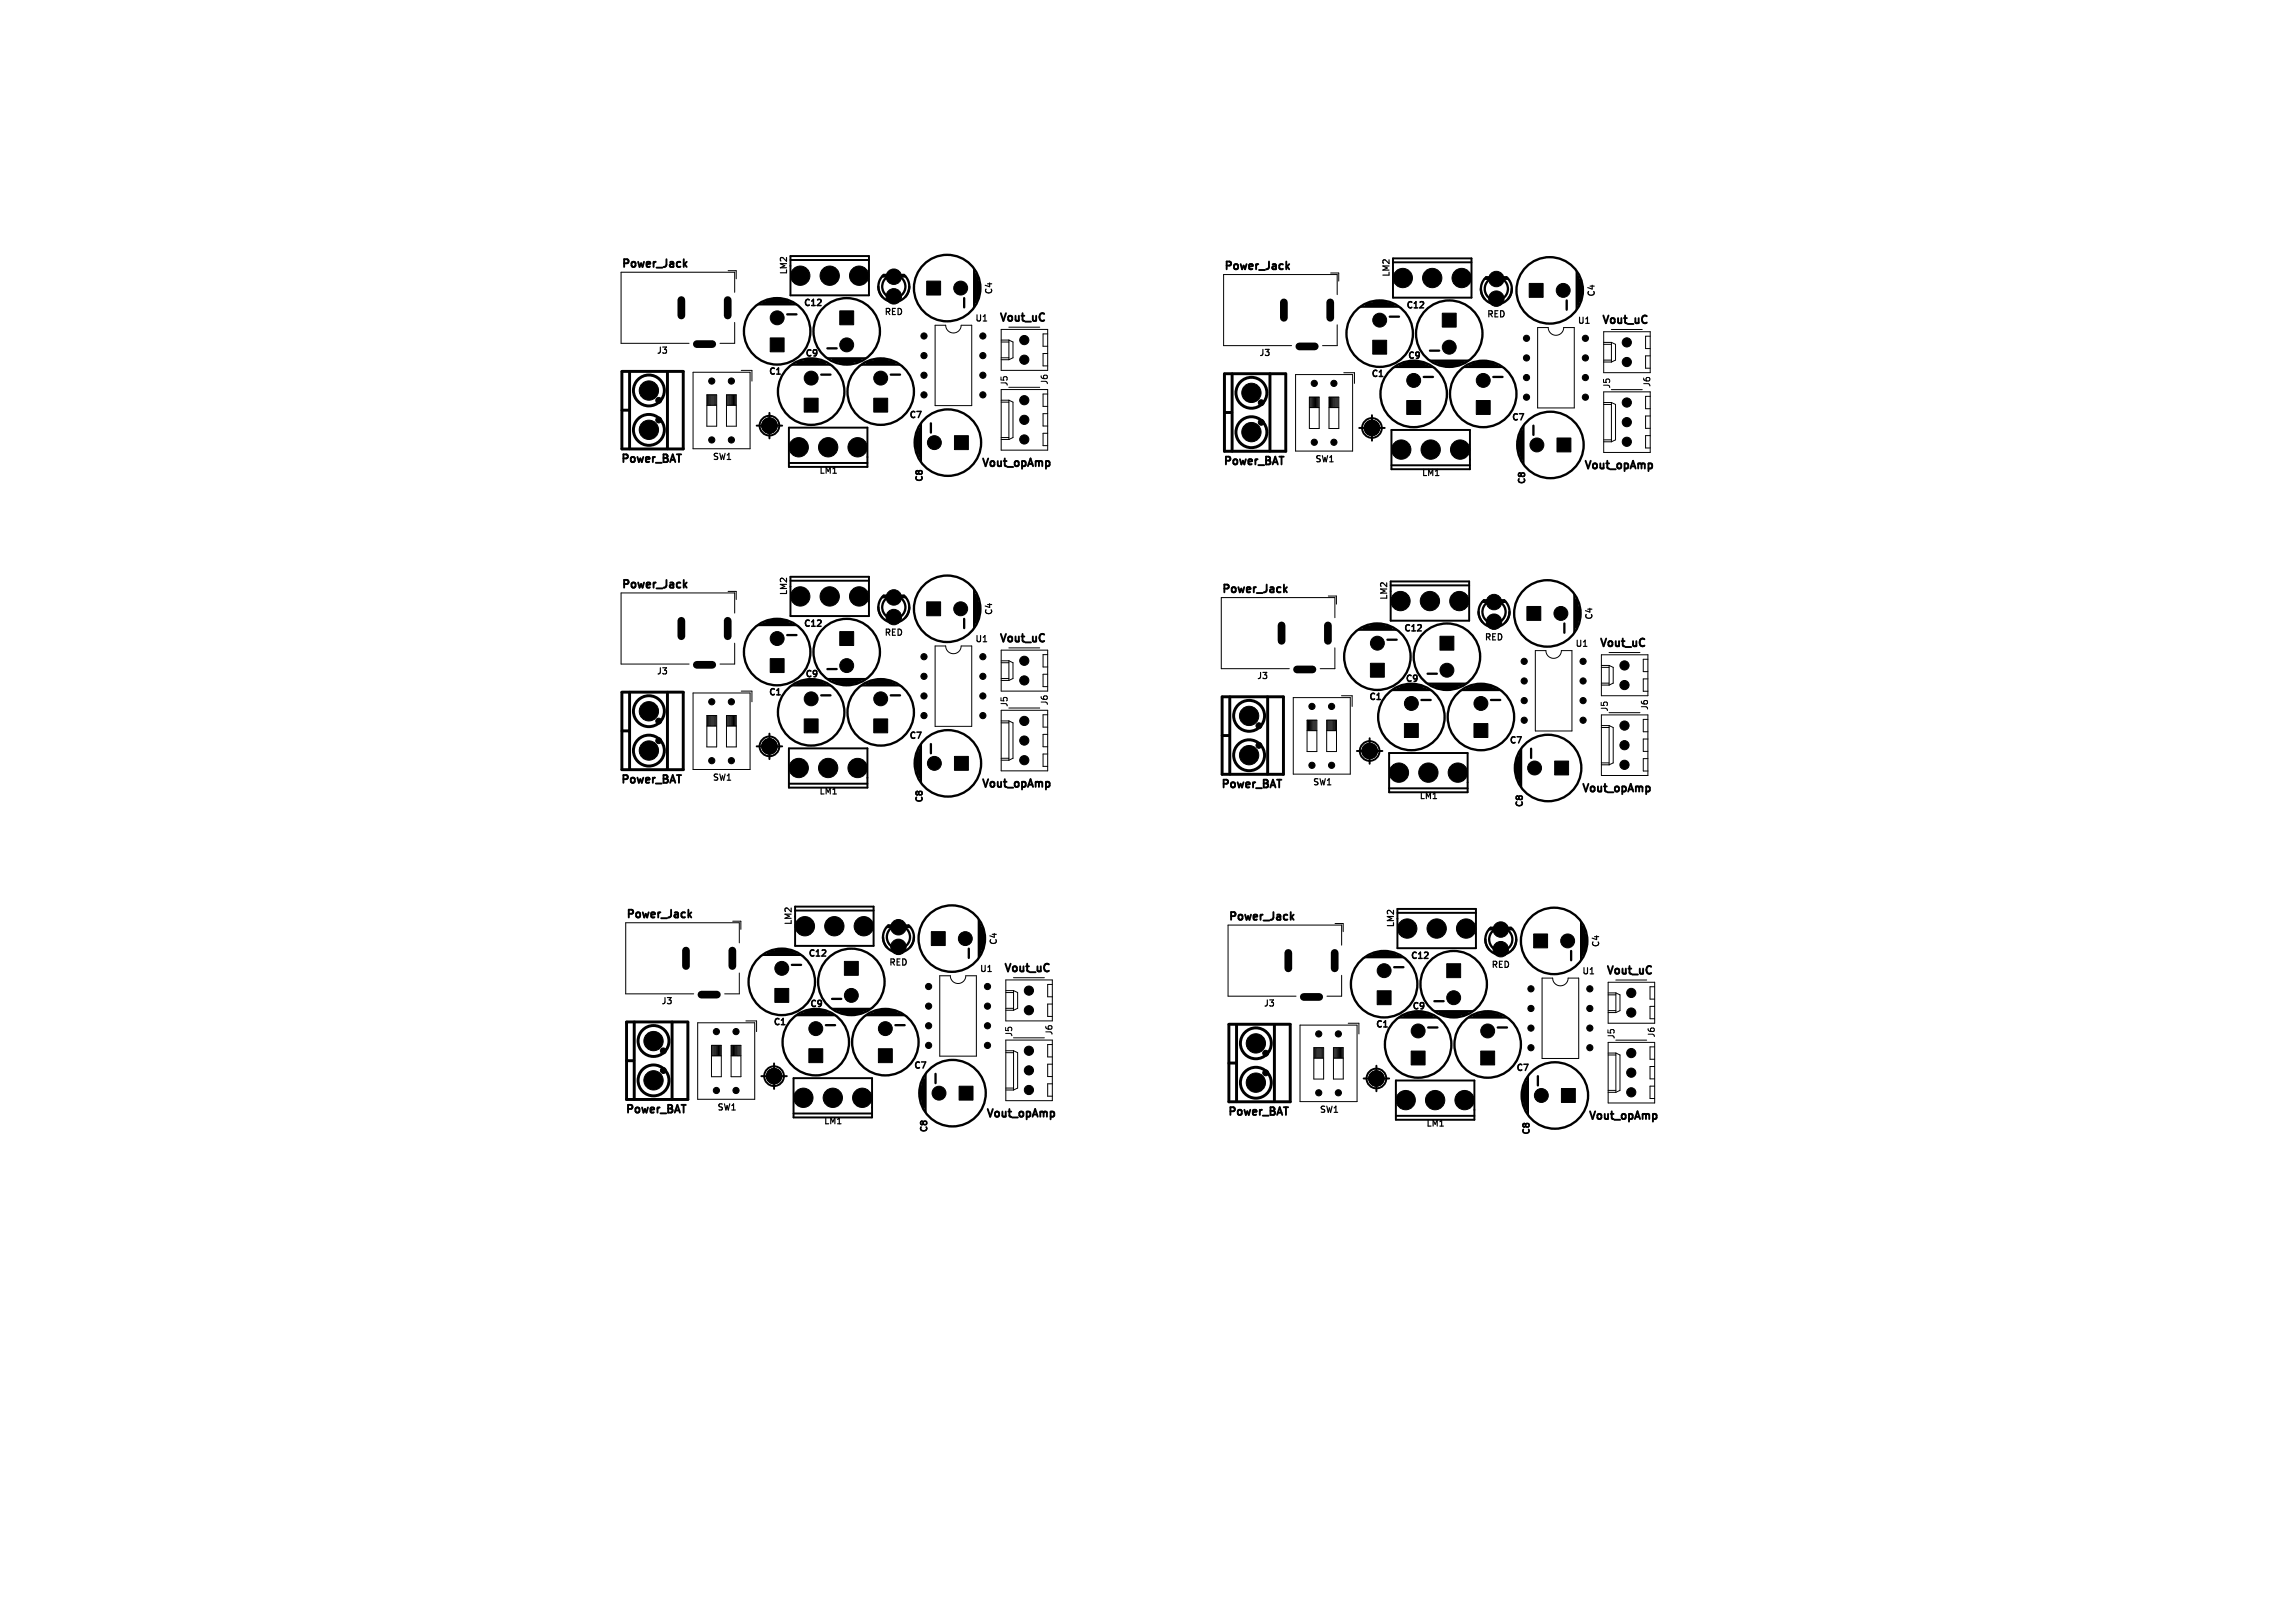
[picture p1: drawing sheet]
<svg xmlns="http://www.w3.org/2000/svg" width="297mm" height="210mm" viewBox="0 0 297 210" stroke-linecap="round" stroke-linejoin="round" font-family="sans-serif">
<defs><g id="words">
<g font-size="1.4">
<text x="80.3" y="35">Power_Jack</text>
<text x="158.2" y="35.3">Power_Jack</text>
<text x="129.1" y="42">Vout_uC</text>
<text x="207.1" y="42.3">Vout_uC</text>
<text x="80.2" y="60.2">Power_BAT</text>
<text x="126.8" y="60.8">Vout_opAmp</text>
<text x="158.1" y="60.5">Power_BAT</text>
<text x="204.8" y="61.1">Vout_opAmp</text>
<text x="80.3" y="76.5">Power_Jack</text>
<text x="157.9" y="77.1">Power_Jack</text>
<text x="129.1" y="83.5">Vout_uC</text>
<text x="206.8" y="84.1">Vout_uC</text>
<text x="80.2" y="101.7">Power_BAT</text>
<text x="126.8" y="102.3">Vout_opAmp</text>
<text x="157.8" y="102.3">Power_BAT</text>
<text x="204.5" y="102.9">Vout_opAmp</text>
<text x="80.9" y="119.1">Power_Jack</text>
<text x="158.8" y="119.4">Power_Jack</text>
<text x="129.7" y="126.1">Vout_uC</text>
<text x="207.7" y="126.4">Vout_uC</text>
<text x="80.8" y="144.4">Power_BAT</text>
<text x="127.4" y="144.9">Vout_opAmp</text>
<text x="158.7" y="144.7">Power_BAT</text>
<text x="205.4" y="145.2">Vout_opAmp</text>
</g>
<g font-size="1.1">
<text x="102" y="35.6" transform="rotate(-90 102 35.6)">LM2</text>
<text x="180" y="35.9" transform="rotate(-90 180 35.9)">LM2</text>
<text x="103.9" y="39.9">C12</text>
<text x="114.4" y="41">RED</text>
<text x="126.1" y="41.8">U1</text>
<text x="128.6" y="38.2" transform="rotate(-90 128.6 38.2)">C4</text>
<text x="181.8" y="40.2">C12</text>
<text x="192.3" y="41.3">RED</text>
<text x="206.6" y="38.5" transform="rotate(-90 206.6 38.5)">C4</text>
<text x="84.9" y="46">J3</text>
<text x="104.1" y="46.4">C9</text>
<text x="162.9" y="46.3">J3</text>
<text x="182" y="46.7">C9</text>
<text x="204.1" y="42.1">U1</text>
<text x="99.3" y="48.8">C1</text>
<text x="130.6" y="50.1" transform="rotate(-90 130.6 50.1)">J5</text>
<text x="135.8" y="49.9" transform="rotate(-90 135.8 49.9)">J6</text>
<text x="177.3" y="49.1">C1</text>
<text x="208.5" y="50.4" transform="rotate(-90 208.5 50.4)">J5</text>
<text x="213.7" y="50.2" transform="rotate(-90 213.7 50.2)">J6</text>
<text x="92.1" y="59.7">SW1</text>
<text x="117.5" y="54.4">C7</text>
<text x="195.5" y="54.7">C7</text>
<text x="105.9" y="61.5">LM1</text>
<text x="119.7" y="62.5" transform="rotate(-90 119.7 62.5)">C8</text>
<text x="170.1" y="60">SW1</text>
<text x="183.9" y="61.8">LM1</text>
<text x="197.6" y="62.8" transform="rotate(-90 197.6 62.8)">C8</text>
<text x="102" y="77.1" transform="rotate(-90 102 77.1)">LM2</text>
<text x="179.7" y="77.7" transform="rotate(-90 179.7 77.7)">LM2</text>
<text x="103.9" y="81.4">C12</text>
<text x="114.4" y="82.5">RED</text>
<text x="126.1" y="83.3">U1</text>
<text x="128.6" y="79.7" transform="rotate(-90 128.6 79.7)">C4</text>
<text x="181.5" y="82">C12</text>
<text x="192" y="83.1">RED</text>
<text x="203.8" y="83.9">U1</text>
<text x="206.3" y="80.3" transform="rotate(-90 206.3 80.3)">C4</text>
<text x="84.9" y="87.5">J3</text>
<text x="104.1" y="87.9">C9</text>
<text x="162.6" y="88.1">J3</text>
<text x="181.7" y="88.5">C9</text>
<text x="99.3" y="90.3">C1</text>
<text x="117.5" y="95.9">C7</text>
<text x="130.6" y="91.6" transform="rotate(-90 130.6 91.6)">J5</text>
<text x="135.8" y="91.4" transform="rotate(-90 135.8 91.4)">J6</text>
<text x="177" y="90.9">C1</text>
<text x="208.2" y="92.2" transform="rotate(-90 208.2 92.2)">J5</text>
<text x="213.4" y="92" transform="rotate(-90 213.4 92)">J6</text>
<text x="92.1" y="101.2">SW1</text>
<text x="169.8" y="101.8">SW1</text>
<text x="195.2" y="96.5">C7</text>
<text x="105.9" y="103">LM1</text>
<text x="119.7" y="104" transform="rotate(-90 119.7 104)">C8</text>
<text x="183.6" y="103.6">LM1</text>
<text x="197.3" y="104.6" transform="rotate(-90 197.3 104.6)">C8</text>
<text x="102.6" y="119.8" transform="rotate(-90 102.6 119.8)">LM2</text>
<text x="104.5" y="124.1">C12</text>
<text x="115" y="125.1">RED</text>
<text x="126.7" y="126">U1</text>
<text x="129.2" y="122.4" transform="rotate(-90 129.2 122.4)">C4</text>
<text x="180.6" y="120.1" transform="rotate(-90 180.6 120.1)">LM2</text>
<text x="182.4" y="124.4">C12</text>
<text x="192.9" y="125.4">RED</text>
<text x="207.1" y="122.7" transform="rotate(-90 207.1 122.7)">C4</text>
<text x="85.5" y="130.1">J3</text>
<text x="104.7" y="130.6">C9</text>
<text x="163.4" y="130.4">J3</text>
<text x="182.6" y="130.9">C9</text>
<text x="204.7" y="126.3">U1</text>
<text x="99.9" y="132.9">C1</text>
<text x="131.2" y="134.2" transform="rotate(-90 131.2 134.2)">J5</text>
<text x="136.4" y="134" transform="rotate(-90 136.4 134)">J6</text>
<text x="177.9" y="133.2">C1</text>
<text x="209.1" y="134.5" transform="rotate(-90 209.1 134.5)">J5</text>
<text x="214.3" y="134.3" transform="rotate(-90 214.3 134.3)">J6</text>
<text x="92.7" y="143.9">SW1</text>
<text x="118.1" y="138.6">C7</text>
<text x="196.1" y="138.9">C7</text>
<text x="106.5" y="145.7">LM1</text>
<text x="120.3" y="146.7" transform="rotate(-90 120.3 146.7)">C8</text>
<text x="170.7" y="144.2">SW1</text>
<text x="184.5" y="146">LM1</text>
<text x="198.2" y="147" transform="rotate(-90 198.2 147)">C8</text>
</g>
</g></defs>
<g fill="none" stroke="#000" stroke-width=".2">
<path d="M105.8 39.5h.5M106.2 38.8v.3M183.7 39.8h.5M184.2 39.1v.3M100.5 48.4h.5M178.5 48.7h.5M100.5 89.9h.5M105.8 81h.5M106.2 80.3v.3M178.2 90.5h.5M183.4 81.6h.5M183.9 80.9v.3"/>
<path d="M101.1 132.6h.5M106.4 123.7h.5M106.8 123v.3M179.1 132.9h.4M184.3 124h.5M184.8 123.3v.3"/>
</g>
<g fill="none" stroke="#000" stroke-width=".25">
<path d="M88.6 34.2l.3 .3M88.9 33.9l-.4 .4M102.3 33.1h10.2v5.1h-10.2v-3.8M102.3 33.6h10.2M166.6 34.5l.2 .3M166.8 34.2l-.3 .4M180.3 33.9h10.1M180.3 33.4h10.1v5.1h-10.1v-3.8M87.6 58.8h.6M97.9 55.1h3.3M99.6 53.4v3.3M102.1 55.3h10.2v5.1h-10.2z"/>
<path d="M102.1 59.9h10.2M165.6 59.1h.5M175.9 55.4h3.3M177.6 53.7v3.3M180.1 55.6h10.1v5.1h-10.1zM88.6 75.7l.3 .3M88.9 75.4l-.4 .4M102.3 75.1h10.2M102.3 74.6h10.2v5.1h-10.2v-3.8M166.3 76.3l.2 .3M166.5 76l-.3 .4M180 75.7h10.1"/>
<path d="M180 75.2h10.1v5.1h-10.1v-3.8M180.1 60.2h10.1M97.9 96.6h3.3M99.6 94.9v3.3M102.1 96.8h10.2v5.1h-10.2zM175.6 97.2h3.3M177.2 95.5v3.3M179.8 97.4h10.1v5.1h-10.1zM87.6 100.3h.6M89.2 118.3l.3 .4M89.5 118.1l-.4 .3M102.1 101.4h10.2"/>
<path d="M102.9 117.8h10.2M102.9 117.3h10.2v5.1h-10.2v-3.8M165.3 100.9h.5M167.1 118.6l.3 .4M167.4 118.4l-.4 .3M179.8 102h10.1M180.8 118.1h10.2M180.8 117.6h10.2v5.1h-10.2v-3.8M98.5 139.3h3.3M100.2 137.6v3.3M102.7 139.5h10.2v5.1h-10.2zM176.5 139.6h3.3"/>
<path d="M178.1 137.9v3.3M180.6 139.8h10.2v5.1h-10.2zM88.2 143h.6M102.7 144.1h10.2M166.1 143.3h.6M180.6 144.4h10.2"/>
<circle cx="99.6" cy="55.1" r="1.28"/>
<circle cx="177.6" cy="55.4" r="1.28"/>
<circle cx="99.6" cy="96.6" r="1.28"/>
<circle cx="177.3" cy="97.2" r="1.28"/>
<circle cx="100.2" cy="139.2" r="1.28"/>
<circle cx="178.1" cy="139.5" r="1.28"/>
</g>
<g fill="none" stroke="#000" stroke-width=".13">
<path d="M94.2 35h1.1v1.1M95.1 37.8v-2.6h-14.7v9.2h8.8M172.2 35.3h1.1v1.1M173 38.1v-2.6h-14.7v9.2h8.8M89.7 48.2h7.4v9.9h-7.4zM91.5 51.1h1.2v4h-1.2zM91.5 52.4h1.2M91.5 51.1v1.3M91.7 51.1v1.3M91.8 51.1v1.3M91.9 51.1v1.3M92 51.1v1.3"/>
<path d="M92.1 51.1v1.3M92.3 51.1v1.3M92.4 51.1v1.3M92.5 51.1v1.3M92.6 51.1v1.3M94 51.1h1.3v4h-1.3zM94 52.4h1.3M94.1 51.1v1.3M94.2 51.1v1.3M94.3 51.1v1.3M94.4 51.1v1.3M94.6 51.1v1.3"/>
<path d="M94.7 51.1v1.3M94.8 51.1v1.3M94.9 51.1v1.3M95 51.1v1.3M95.1 41.7v2.7h-1.9M95.2 51.1v1.3M95.9 47.9h1.4v1.4M121 42.1h1.4a1 1 0 0 0 1 1 1 1 0 0 0 1-1h1.4v10.4h-4.8zM129.6 50.4h6v7.8h-6zM129.6 42.6h6v5.3h-6zM129.6 56.9h1M129.6 56.6h1"/>
<path d="M129.6 52h1M129.6 51.8h1M129.6 46.5h1M129.6 46.3h1M129.6 44.3h1M129.6 44h1M130.6 50.1h4M130.6 42.3h4M130.6 44v2.5M130.6 51.8v5.1M130.6 44l.5 .3v2l-.5 .2M130.6 51.8l.5 .2v4.6l-.5 .3"/>
<path d="M135.6 43.2h-.6v1.6h.6M135.6 45.7h-.6v1.6h.6M135.6 51h-.6v1.6h.6M135.6 53.5h-.6v1.6h.6M135.6 56.1h-.6v1.6h.6M167.7 48.5h7.3v9.9h-7.3zM169.5 51.4h1.2v4h-1.2zM169.5 52.7h1.2M169.5 51.4v1.3M169.6 51.4v1.3M169.8 51.4v1.3M169.9 51.4v1.3"/>
<path d="M170 51.4v1.3M170.1 51.4v1.3M170.2 51.4v1.3M170.4 51.4v1.3M170.5 51.4v1.3M170.6 51.4v1.3M172 51.4h1.3v4h-1.3zM172 52.7h1.3M172.1 51.4v1.3M172.2 51.4v1.3M172.3 51.4v1.3M172.4 51.4v1.3"/>
<path d="M172.5 51.4v1.3M172.7 51.4v1.3M172.8 51.4v1.3M172.9 51.4v1.3M173 51.4v1.3M173 42v2.7h-1.9M173.1 51.4v1.3M173.9 48.2h1.4v1.4M199 42.4h1.4a1 1 0 0 0 1 1 1 1 0 0 0 1-1h1.3v10.4h-4.7zM207.5 42.9h6.1v5.3h-6.1zM207.5 50.7h6.1v7.8h-6.1zM207.5 44.3h1"/>
<path d="M207.5 44.6h1M207.5 46.6h1M207.5 46.8h1M207.5 52.1h1M207.5 52.3h1M207.5 56.9h1M207.5 57.2h1M208.5 42.6h4M208.5 50.4h4M208.5 44.3v2.5M208.5 52.1v5.1M208.5 44.3l.6 .3v2l-.6 .2"/>
<path d="M208.5 52.1l.6 .2v4.6l-.6 .3M213.6 43.5h-.6v1.6h.6M213.6 46h-.6v1.6h.6M213.6 51.3h-.6v1.6h.6M213.6 53.8h-.6v1.6h.6M213.6 56.4h-.6v1.6h.6M94.2 76.5h1.1v1.1M95.1 79.3v-2.6h-14.7v9.2h8.8M171.9 77.1h1.1v1.1M172.8 79.9v-2.6h-14.8v9.2h8.8M89.7 89.7h7.4v9.9h-7.4zM91.5 92.6h1.2v4h-1.2z"/>
<path d="M91.5 93.9h1.2M91.5 92.6v1.3M91.7 92.6v1.3M91.8 92.6v1.3M91.9 92.6v1.3M92 92.6v1.3M92.1 92.6v1.3M92.3 92.6v1.3M92.4 92.6v1.3M92.5 92.6v1.3M92.6 92.6v1.3M94 92.6h1.3v4h-1.3z"/>
<path d="M94 93.9h1.3M94.1 92.6v1.3M94.2 92.6v1.3M94.3 92.6v1.3M94.4 92.6v1.3M94.6 92.6v1.3M94.7 92.6v1.3M94.8 92.6v1.3M94.9 92.6v1.3M95 92.6v1.3M95.1 83.2v2.7h-1.9M95.2 92.6v1.3"/>
<path d="M95.9 89.4h1.4v1.4M121 83.6h1.4a1 1 0 0 0 1 1 1 1 0 0 0 1-1h1.4v10.4h-4.8zM129.6 84.1h6v5.3h-6zM129.6 91.9h6v7.8h-6zM129.6 85.5h1M129.6 85.8h1M129.6 87.8h1M129.6 88h1M129.6 93.3h1M129.6 93.5h1M129.6 98.1h1M129.6 98.4h1"/>
<path d="M130.6 83.8h4M130.6 91.6h4M130.6 85.5v2.5M130.6 93.3v5.1M130.6 85.5l.5 .3v2l-.5 .2M130.6 93.3l.5 .2v4.6l-.5 .3M135.6 92.5h-.6v1.6h.6M135.6 95h-.6v1.6h.6M135.6 84.7h-.6v1.6h.6M135.6 87.2h-.6v1.6h.6M135.6 97.6h-.6v1.6h.6M167.4 90.3h7.3v9.9h-7.3z"/>
<path d="M169.1 93.2h1.3v4h-1.3zM169.1 94.5h1.3M169.2 93.2v1.3M169.3 93.2v1.3M169.5 93.2v1.3M169.6 93.2v1.3M169.7 93.2v1.3M169.8 93.2v1.3M169.9 93.2v1.3M170.1 93.2v1.3M170.2 93.2v1.3M170.3 93.2v1.3"/>
<path d="M171.7 93.2h1.3v4h-1.3zM171.7 94.5h1.3M171.8 93.2v1.3M171.9 93.2v1.3M172 93.2v1.3M172.1 93.2v1.3M172.2 93.2v1.3M172.4 93.2v1.3M172.5 93.2v1.3M172.6 93.2v1.3M172.7 93.2v1.3M172.8 83.8v2.7h-1.9"/>
<path d="M172.8 93.2v1.3M173.6 90h1.4v1.4M198.7 84.2h1.4a1 1 0 0 0 1 1 1 1 0 0 0 1-1h1.3v10.4h-4.7zM207.2 84.7h6.1v5.3h-6.1zM207.2 92.5h6.1v7.8h-6.1zM207.2 86.1h1M207.2 86.4h1M207.2 88.4h1M207.2 88.6h1M207.2 93.9h1M207.2 94.1h1M207.2 98.7h1"/>
<path d="M207.2 99h1M208.2 84.4h4M208.2 92.2h4M208.2 86.1v2.5M208.2 93.9v5.1M208.2 86.1l.6 .3v2l-.6 .2M208.2 93.9l.6 .2v4.6l-.6 .3M213.3 85.3h-.6v1.6h.6M213.3 87.8h-.6v1.6h.6M213.3 93.1h-.6v1.6h.6M213.3 95.6h-.6v1.6h.6M213.3 98.2h-.6v1.6h.6"/>
<path d="M94.8 119.2h1.1v1.1M172.8 119.5h1v1.1M90.3 132.3h7.4v9.9h-7.4zM92.1 135.3h1.2v4h-1.2zM92.1 136.6h1.2M92.1 135.3v1.3M92.3 135.3v1.3M92.4 135.3v1.3M92.5 135.3v1.3M92.6 135.3v1.3M92.7 135.3v1.3M92.9 135.3v1.3"/>
<path d="M93 135.3v1.3M93.1 135.3v1.3M93.2 135.3v1.3M94.6 135.3h1.3v4h-1.3zM94.6 136.6h1.3M94.7 135.3v1.3M94.8 135.3v1.3M94.9 135.3v1.3M95 135.3v1.3M95.2 135.3v1.3M95.3 135.3v1.3M95.4 135.3v1.3"/>
<path d="M95.5 135.3v1.3M95.6 135.3v1.3M95.7 122v-2.6h-14.7v9.2h8.8M95.7 125.9v2.7h-1.9M95.8 135.3v1.3M96.5 132.1h1.4v1.4M121.6 126.3h1.4a1 1 0 0 0 1 1 1 1 0 0 0 1-1h1.4v10.4h-4.8zM130.2 134.6h6v7.8h-6zM130.2 126.8h6v5.3h-6zM130.2 128.2h1M130.2 128.4h1M130.2 130.5h1"/>
<path d="M130.2 130.7h1M130.2 136h1M130.2 136.2h1M131.2 126.5h4M131.2 134.3h4M131.2 128.2v2.5M131.2 136v5M131.2 128.2l.5 .2v2.1l-.5 .2M131.2 136l.5 .2v4.6l-.5 .2M136.2 137.7h-.6v1.6h.6M136.2 127.4h-.6v1.6h.6M136.2 129.9h-.6v1.6h.6"/>
<path d="M136.2 135.2h-.6v1.6h.6M168.2 132.6h7.4v9.9h-7.4zM170 135.6h1.3v4h-1.3zM170 136.9h1.3M170.1 135.6v1.3M170.2 135.6v1.3M170.3 135.6v1.3M170.5 135.6v1.3M170.6 135.6v1.3M170.7 135.6v1.3M170.8 135.6v1.3M170.9 135.6v1.3"/>
<path d="M171.1 135.6v1.3M171.2 135.6v1.3M172.6 135.6h1.2v4h-1.2zM172.6 136.9h1.2M172.6 135.6v1.3M172.8 135.6v1.3M172.9 135.6v1.3M173 135.6v1.3M173.1 135.6v1.3M173.2 135.6v1.3M173.4 135.6v1.3M173.5 135.6v1.3"/>
<path d="M173.6 135.6v1.3M173.6 122.3v-2.6h-14.7v9.2h8.8M173.6 126.2v2.7h-1.9M173.7 135.6v1.3M174.5 132.4h1.4v1.4M199.6 126.6h1.3a1 1 0 0 0 1 1 1 1 0 0 0 1-1h1.4v10.4h-4.7zM208.1 127.1h6v5.3h-6zM208.1 134.9h6v7.8h-6zM208.1 128.5h1M208.1 128.7h1M208.1 130.8h1M208.1 131h1"/>
<path d="M208.1 136.3h1M208.1 136.5h1M209.1 126.8h4M209.1 134.6h4M209.1 128.5v2.5M209.1 136.3v5M209.1 128.5l.5 .2v2.1l-.5 .2M209.1 136.3l.5 .2v4.6l-.5 .2M214.1 127.7h-.6v1.6h.6M214.1 130.2h-.6v1.6h.6M214.1 135.5h-.6v1.6h.6M214.1 138h-.6v1.6h.6"/>
<path d="M130.2 140.8h1M130.2 141h1M136.2 140.2h-.6v1.6h.6M208.1 141.1h1M208.1 141.3h1M214.1 140.5h-.6v1.6h.6"/>
</g>
<g fill="none" stroke="#000" stroke-width=".3">
<path d="M98.2 39.4h4.8M98.8 39.2h3.6M99.2 39h2.8M99.8 38.8h1.7M113.7 37.1a2 2 0 0 0 2 2 2 2 0 0 0 2-2M114.2 35.8h3M114.4 35.6a2 2 0 0 0-.2 2.8M114.4 35.6h2.6M117 35.6a2.01 2.01 0 0 1 .2 2.8M124.8 38.6v1.2M126.1 34.9v4.8M126.3 35.5v3.6"/>
<path d="M126.5 35.9v2.8M126.7 36.5v1.7M176.1 39.7h4.8M176.8 39.5h3.5M177.1 39.3h2.8M177.7 39.1h1.8M191.6 37.4a2 2 0 0 0 2 2 2 2 0 0 0 2-2M192.1 38.7a2 2 0 0 1 .2-2.8h2.6a1.97 1.97 0 0 1 .2 2.8M192.1 36.1h3M202.7 38.9v1.2M204.1 35.2v4.8M204.2 35.8v3.6"/>
<path d="M204.4 36.2v2.8M204.6 36.8v1.7M101.9 40.7h1.2M102.6 47.2h4.8M103.2 47h3.6M103.6 46.8h2.8M104.2 46.6h1.7M106.3 48.5h1.2M107.1 45.1h1.2M107.2 46.4h4.8M107.8 46.6h3.6M108.2 46.8h2.8"/>
<path d="M108.7 47h1.7M111.6 47.2h4.8M112.2 47h3.6M112.6 46.8h2.8M113.2 46.6h1.7M115.3 48.5h1.2M118.6 56.4v1.7M118.8 55.9v2.8M119 55.5v3.6M119.2 54.9v4.8M120.5 54.8v1.2M179.8 41h1.3"/>
<path d="M180.6 47.5h4.7M181.1 47.3h3.6M181.5 47.1h2.9M182.2 46.9h1.6M184.2 48.8h1.3M185 45.4h1.3M185.2 46.7h4.7M185.7 46.9h3.6M186.1 47.1h2.9M186.6 47.3h1.8M189.5 47.5h4.9M190.1 47.3h3.7"/>
<path d="M190.6 47.1h2.7M191.1 46.9h1.7M193.3 48.8h1.1M196.5 56.7v1.7M196.7 56.2v2.8M196.9 55.8v3.6M197.1 55.2v4.8M198.4 55.1v1.2M113.7 78.6a2 2 0 0 0 2 2 2 2 0 0 0 2-2M114.2 77.3h3M117 77.1h-2.6a2 2 0 0 0-.2 2.8M117 77.1a2.01 2.01 0 0 1 .2 2.8"/>
<path d="M126.1 76.4v4.8M126.3 77v3.6M126.5 77.4v2.8M126.7 78v1.7M191.3 79.2a2 2 0 0 0 2 2 2 2 0 0 0 2-2M191.8 77.9h3M194.6 77.7h-2.6a2 2 0 0 0-.2 2.8M194.7 77.7a2.01 2.01 0 0 1 .1 2.8M203.8 77v4.8M203.9 77.6v3.6M204.1 78v2.8M204.4 78.6v1.7"/>
<path d="M98.2 80.9h4.8M98.8 80.7h3.6M99.2 80.5h2.8M99.8 80.3h1.7M101.9 82.2h1.2M102.6 88.7h4.8M103.2 88.5h3.6M103.6 88.3h2.8M104.2 88.1h1.7M106.3 90h1.2M107.1 86.6h1.2M107.2 87.9h4.8"/>
<path d="M107.8 88.1h3.6M108.2 88.3h2.8M108.7 88.5h1.7M111.6 88.7h4.8M112.2 88.5h3.6M112.6 88.3h2.8M113.2 88.1h1.7M115.3 90h1.2M118.6 97.9v1.7M118.8 97.4v2.8M119 97v3.6M119.2 96.4v4.8"/>
<path d="M120.5 96.3v1.2M124.8 80.1v1.2M175.8 81.5h4.8M176.5 81.3h3.6M176.8 81.1h2.8M177.4 80.9h1.7M179.5 82.8h1.2M180.3 89.3h4.7M180.9 89.1h3.5M181.2 88.9h2.9M181.8 88.7h1.8M183.9 90.6h1.3"/>
<path d="M184.7 87.2h1.3M184.9 88.5h4.7M185.5 88.7h3.5M185.8 88.9h2.9M186.3 89.1h1.7M189.2 89.3h4.9M189.8 89.1h3.6M190.3 88.9h2.7M190.9 88.7h1.6M193 90.6h1.1M196.2 98.5v1.7M196.4 98v2.8"/>
<path d="M196.6 97.6v3.6M196.8 97v4.8M198.1 96.9v1.2M202.5 80.7v1.2M114.8 119.9h3M115 119.7a2 2 0 0 0-.2 2.9M115 119.7h2.6M117.6 119.7a2.01 2.01 0 0 1 .2 2.9M126.7 119.1v4.8M126.9 119.7v3.6M204.6 119.4v4.8M204.8 120v3.6"/>
<path d="M98.8 123.6h4.8M99.4 123.4h3.6M99.8 123.2h2.8M100.4 123h1.7M102.5 124.9h1.2M103.2 131.4h4.8M103.8 131.2h3.6M104.2 131h2.8M104.8 130.8h1.7M106.9 132.7h1.2M107.7 129.3h1.2M107.8 130.6h4.8"/>
<path d="M108.4 130.8h3.6M108.8 131h2.8M109.3 131.2h1.7M112.2 131.4h4.8M112.8 131.2h3.6M113.2 131h2.8M113.8 130.8h1.7M114.3 121.2a2 2 0 0 0 2 2 2 2 0 0 0 2-2M115.9 132.7h1.2M119.6 139.7v3.6M119.8 139.1v4.8M121.1 139v1.2"/>
<path d="M125.4 122.8v1.2M127.1 120.1v2.8M127.3 120.7v1.7M176.7 123.9h4.8M177.3 123.7h3.6M177.7 123.5h2.8M178.3 123.3h1.7M180.4 125.2h1.2M181.1 131.7h4.8M181.7 131.5h3.6M182.1 131.3h2.8M182.7 131.1h1.7"/>
<path d="M184.8 133h1.2M185.6 129.6h1.2M185.7 130.9h4.8M186.3 131.1h3.6M186.7 131.3h2.8M187.2 131.5h1.7M190.1 131.7h4.8M190.7 131.5h3.6M191.1 131.3h2.8M191.7 131.1h1.7M192.2 121.5a2 2 0 0 0 2 2 2 2 0 0 0 2-2M192.7 120.2h3"/>
<path d="M192.9 120a2 2 0 0 0-.2 2.9M192.9 120h2.6M193.8 133h1.2M195.6 120a2.01 2.01 0 0 1 .1 2.9M197.5 140v3.6M197.7 139.4v4.8M199 139.3v1.2M203.3 123.1v1.2M205 120.4v2.8M205.2 121v1.7M119.2 140.6v1.7M119.4 140.1v2.8"/>
<path d="M197.1 140.9v1.7M197.3 140.4v2.8"/>
<circle cx="115.7" cy="37.1" r="1.5"/>
<circle cx="122.6" cy="37.3" r="4.3"/>
<circle cx="193.6" cy="37.4" r="1.5"/>
<circle cx="200.5" cy="37.6" r="4.3"/>
<circle cx="100.6" cy="42.9" r="4.3"/>
<circle cx="105" cy="50.7" r="4.3"/>
<circle cx="109.6" cy="42.9" r="4.3"/>
<circle cx="114" cy="50.7" r="4.3"/>
<circle cx="122.7" cy="57.3" r="4.3"/>
<circle cx="178.5" cy="43.2" r="4.3"/>
<circle cx="182.9" cy="51" r="4.3"/>
<circle cx="187.5" cy="43.2" r="4.3"/>
<circle cx="191.9" cy="51" r="4.3"/>
<circle cx="200.6" cy="57.6" r="4.3"/>
<circle cx="115.7" cy="78.6" r="1.5"/>
<circle cx="122.6" cy="78.8" r="4.3"/>
<circle cx="193.3" cy="79.2" r="1.5"/>
<circle cx="200.2" cy="79.4" r="4.3"/>
<circle cx="100.6" cy="84.4" r="4.3"/>
<circle cx="105" cy="92.2" r="4.3"/>
<circle cx="109.6" cy="84.4" r="4.3"/>
<circle cx="114" cy="92.2" r="4.3"/>
<circle cx="122.7" cy="98.8" r="4.3"/>
<circle cx="178.2" cy="85" r="4.3"/>
<circle cx="182.6" cy="92.8" r="4.3"/>
<circle cx="187.2" cy="85" r="4.3"/>
<circle cx="191.6" cy="92.8" r="4.3"/>
<circle cx="200.3" cy="99.4" r="4.3"/>
<circle cx="101.2" cy="127.1" r="4.3"/>
<circle cx="105.6" cy="134.9" r="4.3"/>
<circle cx="110.2" cy="127.1" r="4.3"/>
<circle cx="114.6" cy="134.9" r="4.3"/>
<circle cx="116.3" cy="121.2" r="1.5"/>
<circle cx="123.2" cy="121.4" r="4.3"/>
<circle cx="179.1" cy="127.4" r="4.3"/>
<circle cx="183.5" cy="135.1" r="4.3"/>
<circle cx="188.1" cy="127.4" r="4.3"/>
<circle cx="192.5" cy="135.1" r="4.3"/>
<circle cx="194.2" cy="121.5" r="1.5"/>
<circle cx="201.1" cy="121.8" r="4.3"/>
<circle cx="123.3" cy="141.5" r="4.3"/>
<circle cx="201.2" cy="141.8" r="4.3"/>
</g>
<g fill="none" stroke="#000" stroke-width=".38">
<path d="M80.5 48.1v10h7.9v-10M80.5 48.1h7.9M80.5 53.1h.9M81.5 48.1v10M86.4 48.1v10M158.5 48.4v10h7.9v-10M158.5 48.4h7.9M158.5 53.4h.9M159.4 48.4v10M164.3 48.4v10M80.5 89.6v10h7.9v-10M80.5 89.6h7.9"/>
<path d="M80.5 94.6h.9M81.5 89.6v10M86.4 89.6v10M158.2 90.2v10h7.9v-10M158.2 90.2h7.9M158.2 95.2h.9M159.1 90.2v10M164 90.2v10M81.1 132.3v10h7.9v-10M81.1 132.2h7.9M81.1 137.3h.9M82.1 132.3v10"/>
<path d="M87 132.3v10M159 132.6v10h8v-10M159 132.5h8M159 137.6h1M160 132.6v10M164.9 132.6v10"/>
<circle cx="84" cy="50.5" r="2"/>
<circle cx="84" cy="55.6" r="2"/>
<circle cx="161.9" cy="50.8" r="2"/>
<circle cx="161.9" cy="55.9" r="2"/>
<circle cx="84" cy="97.1" r="2"/>
<circle cx="84" cy="92" r="2"/>
<circle cx="161.6" cy="92.6" r="2"/>
<circle cx="161.6" cy="97.7" r="2"/>
<circle cx="84.6" cy="139.8" r="2"/>
<circle cx="84.6" cy="134.7" r="2"/>
<circle cx="162.5" cy="135" r="2"/>
<circle cx="162.5" cy="140.1" r="2"/>
</g>
<g fill="#000" stroke="#000" stroke-width=".13">
<path d="M119.9 36.4h1.8v1.8h-1.8zM197.9 36.7h1.8v1.8h-1.8zM99.7 43.7h1.8v1.8h-1.8zM104.1 51.5h1.8v1.8h-1.8zM108.7 40.2h1.8v1.8h-1.8zM113.1 51.5h1.8v1.8h-1.8zM123.5 56.4h1.8v1.8h-1.8zM177.6 44h1.9v1.8h-1.9zM182 51.8h1.8v1.8h-1.8zM186.6 40.5h1.8v1.8h-1.8zM191.1 51.8h1.7v1.8h-1.7zM201.5 56.7h1.8v1.8h-1.8z"/>
<path d="M119.9 77.9h1.8v1.8h-1.8zM197.6 78.5h1.8v1.8h-1.8zM99.7 85.2h1.8v1.8h-1.8zM104.1 93h1.8v1.8h-1.8zM108.7 81.7h1.8v1.8h-1.8zM113.1 93h1.8v1.8h-1.8zM123.5 97.9h1.8v1.8h-1.8zM177.4 85.8h1.7v1.8h-1.7zM181.7 93.6h1.9v1.8h-1.9zM186.3 82.3h1.9v1.8h-1.9zM190.7 93.6h1.8v1.8h-1.8zM201.2 98.5h1.8v1.8h-1.8z"/>
<path d="M100.3 127.9h1.8v1.8h-1.8zM104.7 135.7h1.8v1.8h-1.8zM109.3 124.4h1.8v1.8h-1.8zM113.7 135.7h1.8v1.8h-1.8zM120.5 120.6h1.8v1.8h-1.8zM178.2 128.2h1.8v1.8h-1.8zM182.6 136h1.8v1.8h-1.8zM187.2 124.7h1.8v1.8h-1.8zM191.6 136h1.8v1.8h-1.8zM198.5 120.9h1.8v1.8h-1.8zM124.1 140.6h1.8v1.8h-1.8zM202.1 140.9h1.8v1.8h-1.8z"/>
<circle cx="103.6" cy="35.7" r=".62"/>
<circle cx="103.6" cy="35.7" r="1.25"/>
<circle cx="107.4" cy="35.7" r=".62"/>
<circle cx="107.4" cy="35.7" r="1.25"/>
<circle cx="111.2" cy="35.7" r=".62"/>
<circle cx="111.2" cy="35.7" r="1.25"/>
<circle cx="115.7" cy="38.3" r="1"/>
<circle cx="115.7" cy="35.8" r="1"/>
<circle cx="115.7" cy="38.3" r=".4"/>
<circle cx="115.7" cy="35.8" r=".4"/>
<circle cx="120.8" cy="37.3" r=".4"/>
<circle cx="124.3" cy="37.3" r=".9"/>
<circle cx="124.3" cy="37.3" r=".4"/>
<circle cx="181.5" cy="36" r=".62"/>
<circle cx="181.5" cy="36" r="1.25"/>
<circle cx="185.3" cy="36" r=".62"/>
<circle cx="185.3" cy="36" r="1.25"/>
<circle cx="189.2" cy="36" r=".62"/>
<circle cx="189.2" cy="36" r="1.25"/>
<circle cx="193.6" cy="38.6" r="1"/>
<circle cx="193.6" cy="36.1" r="1"/>
<circle cx="193.6" cy="38.6" r=".4"/>
<circle cx="193.6" cy="36.1" r=".4"/>
<circle cx="198.8" cy="37.6" r=".4"/>
<circle cx="202.3" cy="37.6" r=".9"/>
<circle cx="202.3" cy="37.6" r=".4"/>
<circle cx="84" cy="55.6" r=".65"/>
<circle cx="84" cy="50.5" r=".65"/>
<circle cx="84" cy="50.5" r="1.25"/>
<circle cx="84" cy="55.6" r="1.25"/>
<circle cx="85.2" cy="54.3" r=".38"/>
<circle cx="85.2" cy="51.8" r=".38"/>
<circle cx="92.1" cy="49.3" r=".4"/>
<circle cx="92.1" cy="56.9" r=".4"/>
<circle cx="94.7" cy="56.9" r=".4"/>
<circle cx="94.7" cy="49.3" r=".4"/>
<circle cx="99.6" cy="55.1" r="1"/>
<circle cx="100.6" cy="41.1" r=".9"/>
<circle cx="100.6" cy="41.1" r=".4"/>
<circle cx="100.6" cy="44.6" r=".4"/>
<circle cx="103.4" cy="57.9" r=".62"/>
<circle cx="103.4" cy="57.9" r="1.25"/>
<circle cx="105" cy="48.9" r=".9"/>
<circle cx="105" cy="52.4" r=".4"/>
<circle cx="105" cy="48.9" r=".4"/>
<circle cx="107.2" cy="57.9" r=".62"/>
<circle cx="107.2" cy="57.9" r="1.25"/>
<circle cx="109.6" cy="44.6" r=".9"/>
<circle cx="109.6" cy="41.1" r=".4"/>
<circle cx="109.6" cy="44.6" r=".4"/>
<circle cx="111" cy="57.9" r=".62"/>
<circle cx="111" cy="57.9" r="1.25"/>
<circle cx="114" cy="48.9" r=".9"/>
<circle cx="114" cy="52.4" r=".4"/>
<circle cx="114" cy="48.9" r=".4"/>
<circle cx="119.6" cy="43.5" r=".4"/>
<circle cx="119.6" cy="46" r=".4"/>
<circle cx="119.6" cy="48.6" r=".4"/>
<circle cx="119.6" cy="51.1" r=".4"/>
<circle cx="120.9" cy="57.3" r=".9"/>
<circle cx="120.9" cy="57.3" r=".4"/>
<circle cx="124.4" cy="57.3" r=".4"/>
<circle cx="127.2" cy="43.5" r=".4"/>
<circle cx="127.2" cy="51.1" r=".4"/>
<circle cx="127.2" cy="46" r=".4"/>
<circle cx="127.2" cy="48.6" r=".4"/>
<circle cx="132.6" cy="46.5" r=".59"/>
<circle cx="132.6" cy="44" r=".59"/>
<circle cx="132.6" cy="56.9" r=".59"/>
<circle cx="132.6" cy="54.3" r=".59"/>
<circle cx="132.6" cy="51.8" r=".59"/>
<circle cx="161.9" cy="50.8" r=".65"/>
<circle cx="161.9" cy="55.9" r=".65"/>
<circle cx="161.9" cy="55.9" r="1.25"/>
<circle cx="161.9" cy="50.8" r="1.25"/>
<circle cx="163.2" cy="54.6" r=".38"/>
<circle cx="163.2" cy="52.1" r=".38"/>
<circle cx="170.1" cy="49.6" r=".4"/>
<circle cx="170.1" cy="57.2" r=".4"/>
<circle cx="172.6" cy="49.6" r=".4"/>
<circle cx="172.6" cy="57.2" r=".4"/>
<circle cx="177.5" cy="55.4" r="1"/>
<circle cx="178.5" cy="41.4" r=".9"/>
<circle cx="178.5" cy="41.4" r=".4"/>
<circle cx="178.6" cy="44.9" r=".4"/>
<circle cx="181.3" cy="58.2" r=".62"/>
<circle cx="181.3" cy="58.2" r="1.25"/>
<circle cx="182.9" cy="49.2" r=".9"/>
<circle cx="183" cy="49.2" r=".4"/>
<circle cx="183" cy="52.7" r=".4"/>
<circle cx="185.1" cy="58.2" r=".62"/>
<circle cx="185.1" cy="58.2" r="1.25"/>
<circle cx="187.5" cy="41.4" r=".4"/>
<circle cx="187.5" cy="44.9" r=".9"/>
<circle cx="187.6" cy="44.9" r=".4"/>
<circle cx="189" cy="58.2" r=".62"/>
<circle cx="189" cy="58.2" r="1.25"/>
<circle cx="191.9" cy="49.2" r=".9"/>
<circle cx="192" cy="52.7" r=".4"/>
<circle cx="192" cy="49.2" r=".4"/>
<circle cx="197.5" cy="48.9" r=".4"/>
<circle cx="197.5" cy="46.3" r=".4"/>
<circle cx="197.5" cy="51.4" r=".4"/>
<circle cx="197.5" cy="43.8" r=".4"/>
<circle cx="198.9" cy="57.6" r=".9"/>
<circle cx="198.9" cy="57.6" r=".4"/>
<circle cx="202.4" cy="57.6" r=".4"/>
<circle cx="205.2" cy="46.3" r=".4"/>
<circle cx="205.2" cy="51.4" r=".4"/>
<circle cx="205.2" cy="48.9" r=".4"/>
<circle cx="205.2" cy="43.8" r=".4"/>
<circle cx="210.5" cy="44.3" r=".59"/>
<circle cx="210.5" cy="46.8" r=".59"/>
<circle cx="210.5" cy="52.1" r=".59"/>
<circle cx="210.5" cy="54.6" r=".59"/>
<circle cx="210.5" cy="57.2" r=".59"/>
<circle cx="103.6" cy="77.2" r="1.25"/>
<circle cx="103.6" cy="77.2" r=".62"/>
<circle cx="107.4" cy="77.2" r="1.25"/>
<circle cx="107.4" cy="77.2" r=".62"/>
<circle cx="111.2" cy="77.2" r="1.25"/>
<circle cx="111.2" cy="77.2" r=".62"/>
<circle cx="115.7" cy="79.8" r="1"/>
<circle cx="115.7" cy="77.3" r="1"/>
<circle cx="115.7" cy="79.8" r=".4"/>
<circle cx="115.7" cy="77.3" r=".4"/>
<circle cx="120.8" cy="78.8" r=".4"/>
<circle cx="124.3" cy="78.8" r=".9"/>
<circle cx="124.3" cy="78.8" r=".4"/>
<circle cx="181.2" cy="77.8" r=".62"/>
<circle cx="181.2" cy="77.8" r="1.25"/>
<circle cx="185" cy="77.8" r=".62"/>
<circle cx="185" cy="77.8" r="1.25"/>
<circle cx="188.9" cy="77.8" r=".62"/>
<circle cx="188.9" cy="77.8" r="1.25"/>
<circle cx="193.3" cy="77.9" r="1"/>
<circle cx="193.3" cy="77.9" r=".4"/>
<circle cx="198.5" cy="79.4" r=".4"/>
<circle cx="202" cy="79.4" r=".9"/>
<circle cx="202" cy="79.4" r=".4"/>
<circle cx="84" cy="97.1" r=".65"/>
<circle cx="84" cy="92" r=".65"/>
<circle cx="84" cy="92" r="1.25"/>
<circle cx="84" cy="97.1" r="1.25"/>
<circle cx="85.2" cy="95.8" r=".38"/>
<circle cx="85.2" cy="93.3" r=".38"/>
<circle cx="92.1" cy="98.4" r=".4"/>
<circle cx="92.1" cy="90.8" r=".4"/>
<circle cx="94.7" cy="98.4" r=".4"/>
<circle cx="94.7" cy="90.8" r=".4"/>
<circle cx="99.6" cy="96.6" r="1"/>
<circle cx="100.6" cy="82.6" r=".9"/>
<circle cx="100.6" cy="86.1" r=".4"/>
<circle cx="100.6" cy="82.6" r=".4"/>
<circle cx="103.4" cy="99.4" r=".62"/>
<circle cx="103.4" cy="99.4" r="1.25"/>
<circle cx="105" cy="90.4" r=".9"/>
<circle cx="105" cy="93.9" r=".4"/>
<circle cx="105" cy="90.4" r=".4"/>
<circle cx="107.2" cy="99.4" r=".62"/>
<circle cx="107.2" cy="99.4" r="1.25"/>
<circle cx="109.6" cy="86.1" r=".9"/>
<circle cx="109.6" cy="86.1" r=".4"/>
<circle cx="109.6" cy="82.6" r=".4"/>
<circle cx="111" cy="99.4" r=".62"/>
<circle cx="111" cy="99.4" r="1.25"/>
<circle cx="114" cy="90.4" r=".9"/>
<circle cx="114" cy="93.9" r=".4"/>
<circle cx="114" cy="90.4" r=".4"/>
<circle cx="119.6" cy="85" r=".4"/>
<circle cx="119.6" cy="92.6" r=".4"/>
<circle cx="119.6" cy="87.5" r=".4"/>
<circle cx="119.6" cy="90.1" r=".4"/>
<circle cx="120.9" cy="98.8" r=".9"/>
<circle cx="120.9" cy="98.8" r=".4"/>
<circle cx="124.4" cy="98.8" r=".4"/>
<circle cx="127.2" cy="85" r=".4"/>
<circle cx="127.2" cy="92.6" r=".4"/>
<circle cx="127.2" cy="90.1" r=".4"/>
<circle cx="127.2" cy="87.5" r=".4"/>
<circle cx="132.6" cy="98.4" r=".59"/>
<circle cx="132.6" cy="95.8" r=".59"/>
<circle cx="132.6" cy="93.3" r=".59"/>
<circle cx="132.6" cy="85.5" r=".59"/>
<circle cx="132.6" cy="88" r=".59"/>
<circle cx="161.6" cy="97.7" r=".65"/>
<circle cx="161.6" cy="92.6" r=".65"/>
<circle cx="161.7" cy="92.6" r="1.25"/>
<circle cx="161.7" cy="97.7" r="1.25"/>
<circle cx="162.9" cy="93.9" r=".38"/>
<circle cx="162.9" cy="96.4" r=".38"/>
<circle cx="169.8" cy="91.4" r=".4"/>
<circle cx="169.8" cy="99" r=".4"/>
<circle cx="172.3" cy="99" r=".4"/>
<circle cx="172.3" cy="91.4" r=".4"/>
<circle cx="177.3" cy="97.2" r="1"/>
<circle cx="178.2" cy="83.2" r=".9"/>
<circle cx="178.2" cy="83.2" r=".4"/>
<circle cx="178.3" cy="86.7" r=".4"/>
<circle cx="181" cy="100" r=".62"/>
<circle cx="181" cy="100" r="1.25"/>
<circle cx="182.6" cy="91" r=".9"/>
<circle cx="182.6" cy="94.5" r=".4"/>
<circle cx="182.7" cy="91" r=".4"/>
<circle cx="184.8" cy="100" r=".62"/>
<circle cx="184.9" cy="100" r="1.25"/>
<circle cx="187.2" cy="86.7" r=".9"/>
<circle cx="187.2" cy="83.2" r=".4"/>
<circle cx="187.3" cy="86.7" r=".4"/>
<circle cx="188.7" cy="100" r=".62"/>
<circle cx="188.7" cy="100" r="1.25"/>
<circle cx="191.6" cy="91" r=".9"/>
<circle cx="191.7" cy="94.5" r=".4"/>
<circle cx="191.7" cy="91" r=".4"/>
<circle cx="193.3" cy="80.4" r="1"/>
<circle cx="193.3" cy="80.4" r=".4"/>
<circle cx="197.2" cy="90.7" r=".4"/>
<circle cx="197.2" cy="85.6" r=".4"/>
<circle cx="197.2" cy="93.2" r=".4"/>
<circle cx="197.2" cy="88.1" r=".4"/>
<circle cx="198.6" cy="99.4" r=".9"/>
<circle cx="198.6" cy="99.4" r=".4"/>
<circle cx="202.1" cy="99.4" r=".4"/>
<circle cx="204.9" cy="85.6" r=".4"/>
<circle cx="204.9" cy="93.2" r=".4"/>
<circle cx="204.9" cy="90.7" r=".4"/>
<circle cx="204.9" cy="88.1" r=".4"/>
<circle cx="210.2" cy="88.6" r=".59"/>
<circle cx="210.2" cy="86.1" r=".59"/>
<circle cx="210.2" cy="99" r=".6"/>
<circle cx="210.2" cy="96.4" r=".6"/>
<circle cx="210.2" cy="93.9" r=".6"/>
<circle cx="104.2" cy="119.8" r="1.25"/>
<circle cx="104.2" cy="119.8" r=".62"/>
<circle cx="108" cy="119.8" r="1.25"/>
<circle cx="108" cy="119.8" r=".62"/>
<circle cx="111.8" cy="119.8" r="1.25"/>
<circle cx="111.8" cy="119.8" r=".62"/>
<circle cx="116.3" cy="120" r="1"/>
<circle cx="116.3" cy="120" r=".4"/>
<circle cx="84.6" cy="134.7" r=".65"/>
<circle cx="84.6" cy="139.8" r=".65"/>
<circle cx="84.6" cy="139.8" r="1.25"/>
<circle cx="84.6" cy="134.7" r="1.25"/>
<circle cx="85.8" cy="136" r=".38"/>
<circle cx="85.8" cy="138.5" r=".38"/>
<circle cx="92.7" cy="133.5" r=".4"/>
<circle cx="95.2" cy="133.5" r=".4"/>
<circle cx="100.2" cy="139.2" r="1"/>
<circle cx="101.2" cy="125.3" r=".9"/>
<circle cx="101.2" cy="128.8" r=".4"/>
<circle cx="101.2" cy="125.3" r=".4"/>
<circle cx="105.6" cy="133.1" r=".9"/>
<circle cx="105.6" cy="133.1" r=".4"/>
<circle cx="105.6" cy="136.6" r=".4"/>
<circle cx="110.2" cy="128.8" r=".4"/>
<circle cx="110.2" cy="125.3" r=".4"/>
<circle cx="110.2" cy="128.8" r=".9"/>
<circle cx="114.6" cy="133.1" r=".9"/>
<circle cx="114.6" cy="136.6" r=".4"/>
<circle cx="114.6" cy="133.1" r=".4"/>
<circle cx="116.3" cy="122.5" r="1"/>
<circle cx="116.3" cy="122.5" r=".4"/>
<circle cx="120.2" cy="127.6" r=".4"/>
<circle cx="120.2" cy="130.2" r=".4"/>
<circle cx="120.2" cy="132.7" r=".4"/>
<circle cx="120.2" cy="135.3" r=".4"/>
<circle cx="121.4" cy="121.5" r=".4"/>
<circle cx="124.9" cy="121.4" r=".9"/>
<circle cx="124.9" cy="121.5" r=".4"/>
<circle cx="127.8" cy="130.2" r=".4"/>
<circle cx="127.8" cy="135.3" r=".4"/>
<circle cx="127.8" cy="132.7" r=".4"/>
<circle cx="127.8" cy="127.6" r=".4"/>
<circle cx="133.2" cy="128.2" r=".59"/>
<circle cx="133.2" cy="138.5" r=".59"/>
<circle cx="133.2" cy="136" r=".59"/>
<circle cx="133.2" cy="130.7" r=".59"/>
<circle cx="162.5" cy="135" r=".65"/>
<circle cx="162.5" cy="135" r="1.25"/>
<circle cx="163.8" cy="138.8" r=".38"/>
<circle cx="163.8" cy="136.3" r=".38"/>
<circle cx="170.7" cy="133.8" r=".4"/>
<circle cx="173.2" cy="133.8" r=".4"/>
<circle cx="178.1" cy="139.5" r="1"/>
<circle cx="179.1" cy="125.6" r=".9"/>
<circle cx="179.1" cy="129.1" r=".4"/>
<circle cx="179.1" cy="125.6" r=".4"/>
<circle cx="182.1" cy="120.1" r="1.25"/>
<circle cx="182.1" cy="120.1" r=".62"/>
<circle cx="183.5" cy="133.4" r=".9"/>
<circle cx="183.5" cy="136.9" r=".4"/>
<circle cx="183.5" cy="133.4" r=".4"/>
<circle cx="185.9" cy="120.1" r="1.25"/>
<circle cx="185.9" cy="120.1" r=".62"/>
<circle cx="188.1" cy="129.1" r=".9"/>
<circle cx="188.1" cy="129.1" r=".4"/>
<circle cx="188.1" cy="125.6" r=".4"/>
<circle cx="189.7" cy="120.1" r="1.25"/>
<circle cx="189.7" cy="120.1" r=".62"/>
<circle cx="192.5" cy="133.4" r=".9"/>
<circle cx="192.5" cy="136.9" r=".4"/>
<circle cx="192.5" cy="133.4" r=".4"/>
<circle cx="194.2" cy="120.3" r="1"/>
<circle cx="194.2" cy="122.8" r="1"/>
<circle cx="194.2" cy="122.8" r=".4"/>
<circle cx="194.2" cy="120.3" r=".4"/>
<circle cx="198.1" cy="133" r=".4"/>
<circle cx="198.1" cy="130.5" r=".4"/>
<circle cx="198.1" cy="135.6" r=".4"/>
<circle cx="198.1" cy="127.9" r=".4"/>
<circle cx="199.4" cy="121.8" r=".4"/>
<circle cx="202.9" cy="121.7" r=".9"/>
<circle cx="202.9" cy="121.8" r=".4"/>
<circle cx="205.7" cy="133" r=".4"/>
<circle cx="205.7" cy="135.6" r=".4"/>
<circle cx="205.7" cy="130.5" r=".4"/>
<circle cx="205.7" cy="127.9" r=".4"/>
<circle cx="211.1" cy="138.8" r=".59"/>
<circle cx="211.1" cy="136.3" r=".59"/>
<circle cx="211.1" cy="131" r=".59"/>
<circle cx="211.1" cy="128.5" r=".59"/>
<circle cx="92.7" cy="141.1" r=".4"/>
<circle cx="95.2" cy="141.1" r=".4"/>
<circle cx="104" cy="142" r=".62"/>
<circle cx="104" cy="142" r="1.25"/>
<circle cx="107.8" cy="142" r=".62"/>
<circle cx="107.8" cy="142" r="1.25"/>
<circle cx="111.6" cy="142" r=".62"/>
<circle cx="111.6" cy="142" r="1.25"/>
<circle cx="121.5" cy="141.5" r=".4"/>
<circle cx="121.5" cy="141.4" r=".9"/>
<circle cx="125" cy="141.5" r=".4"/>
<circle cx="133.2" cy="141" r=".59"/>
<circle cx="162.5" cy="140.1" r=".65"/>
<circle cx="162.5" cy="140.1" r="1.25"/>
<circle cx="170.7" cy="141.4" r=".4"/>
<circle cx="173.2" cy="141.4" r=".4"/>
<circle cx="181.9" cy="142.3" r=".62"/>
<circle cx="181.9" cy="142.3" r="1.25"/>
<circle cx="185.7" cy="142.3" r=".62"/>
<circle cx="185.7" cy="142.3" r="1.25"/>
<circle cx="189.5" cy="142.3" r=".62"/>
<circle cx="189.5" cy="142.3" r="1.25"/>
<circle cx="199.5" cy="141.7" r=".9"/>
<circle cx="199.5" cy="141.8" r=".4"/>
<circle cx="203" cy="141.8" r=".4"/>
<circle cx="211.1" cy="141.3" r=".59"/>
</g>
<g fill="none" stroke="#000" stroke-width="1">
<path d="M88.2 38.8v2M94.2 38.8v2M166.1 39.1v2M172.2 39.1v2M90.2 44.5h2M168.2 44.8h1.9M88.2 80.3v2M90.2 86h2M94.2 80.3v2M165.9 80.9v2M167.9 86.6h1.9M171.8 80.9v2"/>
<path d="M88.8 123v2M90.8 128.7h2M94.8 123v2M166.7 123.3v2M168.7 129h2M172.7 123.3v2"/>
</g>
<use href="#words"/>
</svg>
